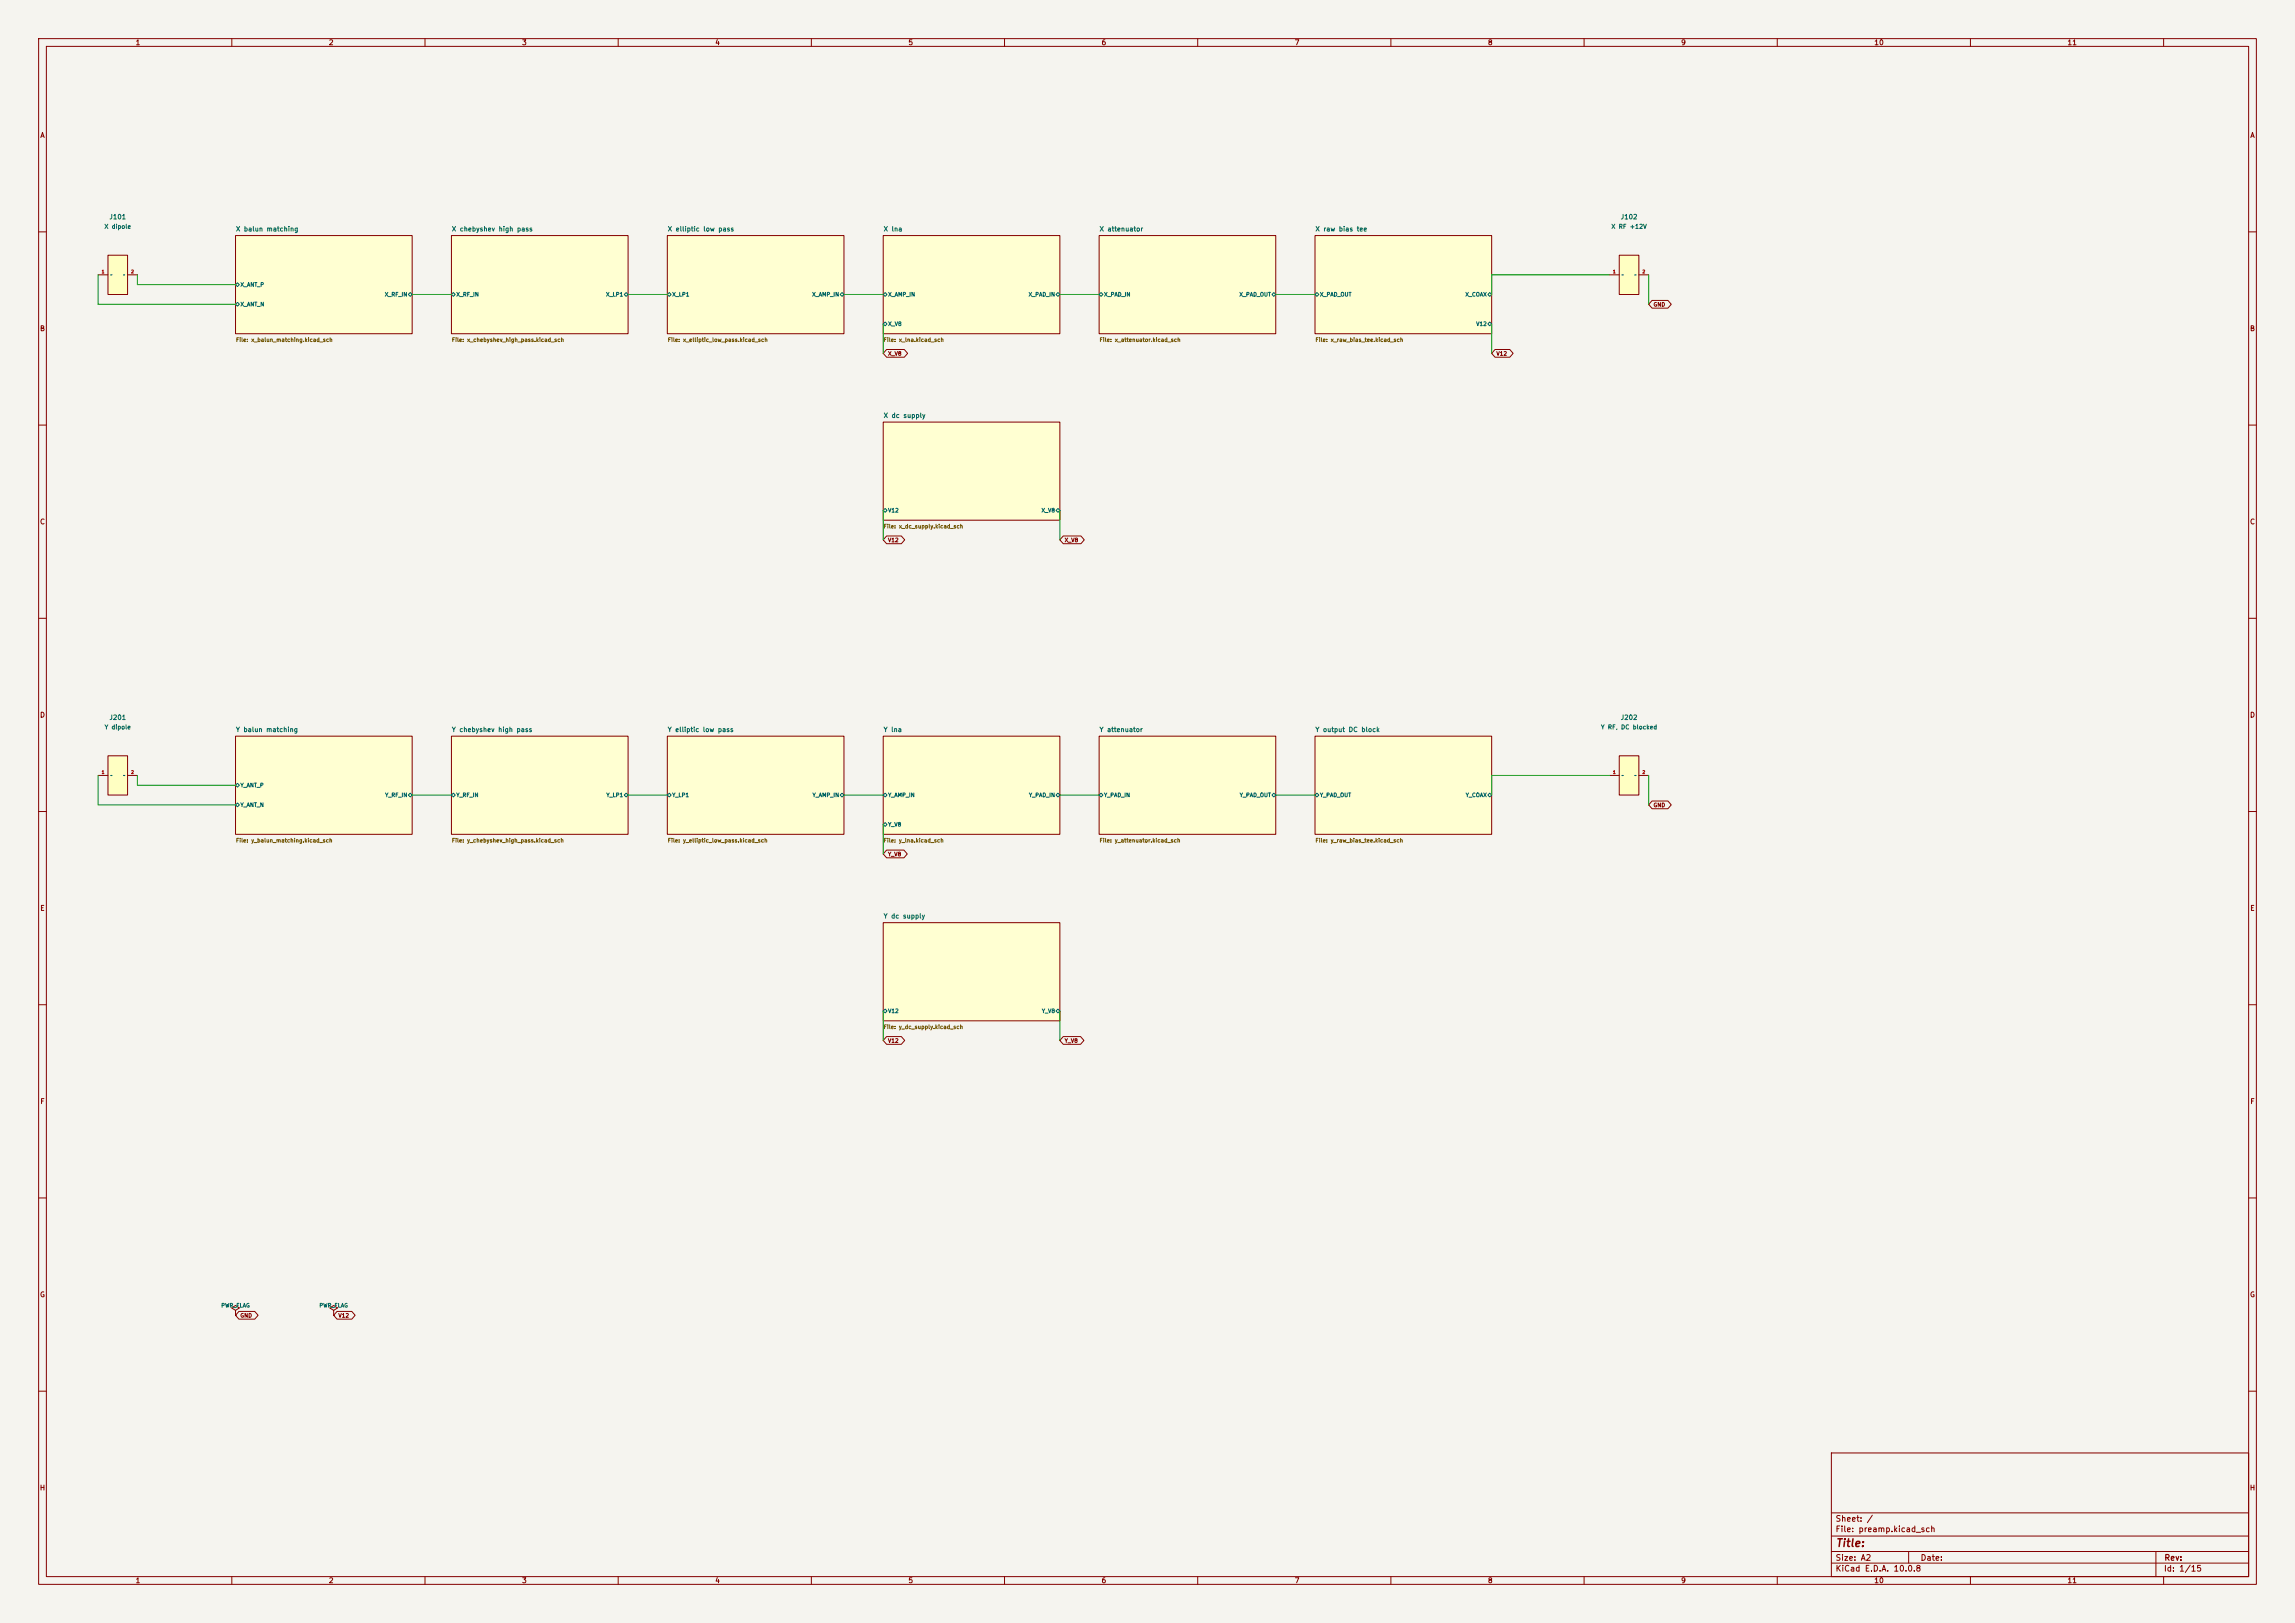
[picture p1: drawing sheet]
<svg xmlns="http://www.w3.org/2000/svg" width="594mm" height="420mm" viewBox="0 0 594 420" stroke-linecap="round" stroke-linejoin="round" font-family="sans-serif">
<defs><g id="words">
<text font-size="2" fill="#840000" x="475" y="400.8">Title:</text>
<g font-size="1.5" fill="#840000">
<text x="475" y="394.1">Sheet: /</text>
<text x="475" y="396.8">File: preamp.kicad_sch</text>
<text x="475" y="407">KiCad E.D.A. 10.0.8</text>
<text x="475" y="404.2">Size: A2</text>
<text x="497" y="404.2">Date:</text>
<text x="560" y="407">Id: 1/15</text>
<text x="560.1" y="404.2">Rev:</text>
</g>
<g font-size="1.3" fill="#840000">
<text x="35" y="12">1</text>
<text x="85" y="12">2</text>
<text x="135" y="12">3</text>
<text x="185" y="12">4</text>
<text x="235" y="12">5</text>
<text x="285" y="12">6</text>
<text x="335" y="12">7</text>
<text x="385" y="12">8</text>
<text x="435" y="12">9</text>
<text x="485" y="12">10</text>
<text x="535" y="12">11</text>
<text x="10.3" y="36">A</text>
<text x="582.3" y="36">A</text>
<text x="10.2" y="86">B</text>
<text x="582.2" y="86">B</text>
<text x="10.2" y="136">C</text>
<text x="582.2" y="136">C</text>
<text x="10.2" y="186">D</text>
<text x="582.2" y="186">D</text>
<text x="10.3" y="236">E</text>
<text x="582.3" y="236">E</text>
<text x="10.3" y="286">F</text>
<text x="582.3" y="286">F</text>
<text x="10.2" y="336">G</text>
<text x="582.2" y="336">G</text>
<text x="10.2" y="386">H</text>
<text x="582.2" y="386">H</text>
<text x="35" y="410">1</text>
<text x="85" y="410">2</text>
<text x="135" y="410">3</text>
<text x="185" y="410">4</text>
<text x="235" y="410">5</text>
<text x="285" y="410">6</text>
<text x="335" y="410">7</text>
<text x="385" y="410">8</text>
<text x="435" y="410">9</text>
<text x="485" y="410">10</text>
<text x="535" y="410">11</text>
</g>
<g font-size="1.2" fill="#006464">
<text x="28.2" y="57">J101</text>
<text x="419.3" y="57">J102</text>
<text x="60.9" y="60.2">X balun matching</text>
<text x="116.8" y="60.2">X chebyshev high pass</text>
<text x="172.7" y="60.2">X elliptic low pass</text>
<text x="228.6" y="60.2">X lna</text>
<text x="284.5" y="60.2">X attenuator</text>
<text x="340.3" y="60.2">X raw bias tee</text>
<text x="228.6" y="108.4">X dc supply</text>
<text x="28.2" y="186.6">J201</text>
<text x="60.9" y="189.7">Y balun matching</text>
<text x="116.8" y="189.7">Y chebyshev high pass</text>
<text x="172.7" y="189.7">Y elliptic low pass</text>
<text x="228.6" y="189.7">Y lna</text>
<text x="284.5" y="189.7">Y attenuator</text>
<text x="340.3" y="189.7">Y output DC block</text>
<text x="419.3" y="186.6">J202</text>
<text x="228.6" y="238">Y dc supply</text>
</g>
<g font-size="1.1" fill="#006464">
<text x="26.9" y="59.5">X dipole</text>
<text x="416.9" y="59.5">X RF +12V</text>
<text x="27" y="189">Y dipole</text>
<text x="414.2" y="189">Y RF, DC blocked</text>
</g>
<g font-size="1" fill="#006464">
<text x="62.1" y="74.4">X_ANT_P</text>
<text x="99.5" y="77">X_RF_IN</text>
<text x="118" y="77">X_RF_IN</text>
<text x="156.7" y="77">X_LP1</text>
<text x="173.9" y="77">X_LP1</text>
<text x="210.1" y="77">X_AMP_IN</text>
<text x="229.8" y="77">X_AMP_IN</text>
<text x="266.1" y="77">X_PAD_IN</text>
<text x="285.6" y="77">X_PAD_IN</text>
<text x="320.7" y="77">X_PAD_OUT</text>
<text x="341.5" y="77">X_PAD_OUT</text>
<text x="379.2" y="77">X_COAX</text>
<text x="62.1" y="79.5">X_ANT_N</text>
<text x="229.8" y="84.6">X_V8</text>
<text x="382" y="84.6">V12</text>
<text x="229.8" y="132.8">V12</text>
<text x="269.4" y="132.8">X_V8</text>
<text x="62.1" y="204">Y_ANT_P</text>
<text x="62.1" y="209">Y_ANT_N</text>
<text x="99.6" y="206.5">Y_RF_IN</text>
<text x="118" y="206.5">Y_RF_IN</text>
<text x="156.8" y="206.5">Y_LP1</text>
<text x="173.9" y="206.5">Y_LP1</text>
<text x="210.2" y="206.5">Y_AMP_IN</text>
<text x="229.8" y="206.5">Y_AMP_IN</text>
<text x="266.2" y="206.5">Y_PAD_IN</text>
<text x="285.6" y="206.5">Y_PAD_IN</text>
<text x="320.8" y="206.5">Y_PAD_OUT</text>
<text x="341.5" y="206.5">Y_PAD_OUT</text>
<text x="379.3" y="206.5">Y_COAX</text>
<text x="229.8" y="214.1">Y_V8</text>
<text x="229.8" y="262.4">V12</text>
<text x="269.5" y="262.4">Y_V8</text>
<text x="57.1" y="338.6">PWR_FLAG</text>
<text x="82.5" y="338.6">PWR_FLAG</text>
</g>
<g font-size="1" fill="#840000">
<text x="427.8" y="79.6">GND</text>
<text x="229.7" y="92.3">X_V8</text>
<text x="387.2" y="92.3">V12</text>
<text x="229.7" y="140.5">V12</text>
<text x="275.4" y="140.5">X_V8</text>
<text x="427.8" y="209.1">GND</text>
<text x="229.7" y="221.8">Y_V8</text>
<text x="229.7" y="270.1">V12</text>
<text x="275.4" y="270.1">Y_V8</text>
<text x="62.1" y="341.2">GND</text>
<text x="87.5" y="341.2">V12</text>
</g>
<g font-size="1" fill="#725600">
<text x="61" y="88.7">File: x_balun_matching.kicad_sch</text>
<text x="116.8" y="88.7">File: x_chebyshev_high_pass.kicad_sch</text>
<text x="172.7" y="88.7">File: x_elliptic_low_pass.kicad_sch</text>
<text x="228.6" y="88.7">File: x_lna.kicad_sch</text>
<text x="284.5" y="88.7">File: x_attenuator.kicad_sch</text>
<text x="340.4" y="88.7">File: x_raw_bias_tee.kicad_sch</text>
<text x="228.6" y="137">File: x_dc_supply.kicad_sch</text>
<text x="61" y="218.2">File: y_balun_matching.kicad_sch</text>
<text x="116.8" y="218.2">File: y_chebyshev_high_pass.kicad_sch</text>
<text x="172.7" y="218.2">File: y_elliptic_low_pass.kicad_sch</text>
<text x="228.6" y="218.2">File: y_lna.kicad_sch</text>
<text x="284.5" y="218.2">File: y_attenuator.kicad_sch</text>
<text x="340.4" y="218.2">File: y_raw_bias_tee.kicad_sch</text>
<text x="228.6" y="266.5">File: y_dc_supply.kicad_sch</text>
</g>
<g font-size=".8" fill="#a90000">
<text x="26.2" y="70.9">1</text>
<text x="33.8" y="70.9">2</text>
<text x="417.4" y="70.9">1</text>
<text x="425" y="70.9">2</text>
<text x="26.2" y="200.4">1</text>
<text x="33.8" y="200.4">2</text>
<text x="417.4" y="200.4">1</text>
<text x="425" y="200.4">2</text>
</g>
<g font-size=".8" fill="#006464">
<text x="28.5" y="71.7">~</text>
<text x="31.8" y="71.7">~</text>
<text x="419.6" y="71.7">~</text>
<text x="422.9" y="71.7">~</text>
<text x="28.5" y="201.3">~</text>
<text x="31.8" y="201.3">~</text>
<text x="419.6" y="201.3">~</text>
<text x="422.9" y="201.3">~</text>
</g>
</g></defs>
<path d="M0 0h594v420h-594z" fill="#f5f4ef" stroke="#f5f4ef" stroke-width=".26"/>
<g fill="none" stroke="#840000" stroke-width=".26">
<path d="M10 10h574v400h-574zM12 12h570v396h-570zM60 10v2M110 10v2M160 10v2M210 10v2M260 10v2M310 10v2M360 10v2M410 10v2M460 10v2M510 10v2"/>
<path d="M560 10v2M10 60h2M61 61h45.7v25.4h-45.7zM116.8 61h45.8v25.4h-45.8zM172.7 61h45.7v25.4h-45.7zM228.6 61h45.7v25.4h-45.7zM284.5 61h45.7v25.4h-45.7zM340.4 61h45.7v25.4h-45.7zM582 60h2M10 110h2M228.6 109.2h45.7v25.4h-45.7zM582 110h2"/>
<path d="M10 160h2M582 160h2M61 190.5h45.7v25.4h-45.7zM116.8 190.5h45.8v25.4h-45.8zM172.7 190.5h45.7v25.4h-45.7zM228.6 190.5h45.7v25.4h-45.7zM284.5 190.5h45.7v25.4h-45.7zM340.4 190.5h45.7v25.4h-45.7zM10 210h2M582 210h2M228.6 238.8h45.7v25.4h-45.7zM10 260h2"/>
<path d="M582 260h2M10 310h2M582 310h2M61 339.1l1-.6-1-.7-1.1 .7 1.1 .6v1.3M61 340.4h.1M10 360h2M474 376h108v32h-108zM582 360h2M474 397.5h108M474 391.5h108M60 408v2M110 408v2"/>
<path d="M160 408v2M210 408v2M260 408v2M310 408v2M360 408v2M410 408v2M460 408v2M474 404.5h108M474 401.5h108M494 401.5v3M510 408v2M558 401.5v6.5"/>
<path d="M560 408v2"/>
</g>
<g fill="#ffffd2" stroke="#ffffd2" stroke-width=".26">
<path d="M284.5 61h45.7v25.4h-45.7z"/>
<path d="M228.6 61h45.7v25.4h-45.7z"/>
<path d="M228.6 238.8h45.7v25.4h-45.7z"/>
<path d="M340.4 190.5h45.7v25.4h-45.7z"/>
<path d="M228.6 190.5h45.7v25.4h-45.7z"/>
<path d="M228.6 109.2h45.7v25.4h-45.7z"/>
<path d="M61 61h45.7v25.4h-45.7z"/>
<path d="M116.8 61h45.8v25.4h-45.8z"/>
<path d="M172.7 61h45.7v25.4h-45.7z"/>
<path d="M340.4 61h45.7v25.4h-45.7z"/>
<path d="M61 190.5h45.7v25.4h-45.7z"/>
<path d="M116.8 190.5h45.8v25.4h-45.8z"/>
<path d="M172.7 190.5h45.7v25.4h-45.7z"/>
<path d="M284.5 190.5h45.7v25.4h-45.7z"/>
</g>
<g fill="none" stroke="#006464" stroke-width=".26">
<path d="M61 78.7l.5-.5 .5 .5-.5 .5zM61 73.7l.5-.5 .5 .5-.5 .5zM105.7 76.2l.5-.5 .5 .5-.5 .5zM116.8 76.2l.5-.5 .5 .5-.5 .5zM161.6 76.2l.5-.5 .5 .5-.5 .5zM172.7 76.2l.5-.5 .5 .5-.5 .5zM217.4 76.2l.5-.5 .5 .5-.5 .5zM228.6 76.2l.5-.5 .5 .5-.5 .5zM273.3 76.2l.5-.5 .5 .5-.5 .5zM284.5 76.2l.5-.5 .5 .5-.5 .5zM329.2 76.2l.5-.5 .5 .5-.5 .5zM340.4 76.2l.5-.5 .5 .5-.5 .5z"/>
<path d="M385.1 76.2l.5-.5 .5 .5-.5 .5zM228.6 83.8l.5-.5 .5 .5-.5 .5zM385.1 83.8l.5-.5 .5 .5-.5 .5zM228.6 132.1l.5-.5 .5 .5-.5 .5zM273.3 132.1l.5-.5 .5 .5-.5 .5zM61.5 207.8l.5 .5-.5 .5-.5-.5zM61.5 202.7l.5 .5-.5 .5-.5-.5zM106.2 205.2l.5 .5-.5 .5-.5-.5zM116.8 205.7l.5-.5 .5 .5-.5 .5zM162.1 205.2l.5 .5-.5 .5-.5-.5zM172.7 205.7l.5-.5 .5 .5-.5 .5zM217.4 205.7l.5-.5 .5 .5-.5 .5z"/>
<path d="M228.6 205.7l.5-.5 .5 .5-.5 .5zM228.6 213.4l.5-.5 .5 .5-.5 .5zM273.3 205.7l.5-.5 .5 .5-.5 .5zM284.5 205.7l.5-.5 .5 .5-.5 .5zM329.2 205.7l.5-.5 .5 .5-.5 .5zM340.9 205.2l.5 .5-.5 .5-.5-.5zM385.1 205.7l.5-.5 .5 .5-.5 .5zM229.1 261.1l.5 .5-.5 .5-.5-.5zM273.3 261.6l.5-.5 .5 .5-.5 .5z"/>
</g>
<path d="M27.9 66h5.1v10.2h-5.1z" fill="#ffffc2"/>
<path d="M25.4 71.1h2.5M27.9 66h5.1v10.2h-5.1zM33 71.1h2.6" fill="none" stroke="#840000" stroke-width=".26"/>
<path d="M419.1 195.6h5.1v10.1h-5.1z" fill="#ffffc2"/>
<path d="M419.1 195.6h5.1v10.1h-5.1zM416.6 200.7h2.5M424.2 200.7h2.5" fill="none" stroke="#840000" stroke-width=".26"/>
<path d="M27.9 195.6h5.1v10.1h-5.1z" fill="#ffffc2"/>
<path d="M27.9 195.6h5.1v10.1h-5.1zM25.4 200.7h2.5M33 200.7h2.6" fill="none" stroke="#840000" stroke-width=".26"/>
<path d="M419.1 66h5.1v10.2h-5.1z" fill="#ffffc2"/>
<g fill="none" stroke="#840000" stroke-width=".26">
<path d="M416.6 71.1h2.5M419.1 66h5.1v10.2h-5.1zM424.2 71.1h2.5M427.6 77.7h4.1l.9 1-.9 1h-4.1l-.9-1zM229.5 90.4h4.5l.9 1-.9 1h-4.5l-.9-1zM387 90.4h3.8l.8 1-.8 1h-3.8l-.9-1zM229.5 138.7h3.8l.9 1-.9 1h-3.8l-.9-1zM275.2 138.7h4.6l.8 1-.8 1h-4.6l-.9-1zM229.5 220h4.5l.8 1-.8 1h-4.5l-.9-1zM427.6 207.3h4.1l.9 1-.9 1h-4.1l-.9-1zM229.5 268.2h3.8l.9 1-.9 1h-3.8l-.9-1zM275.2 268.2h4.5l.8 1-.8 1h-4.5l-.9-1z"/>
<path d="M61.8 339.4h4.1l.9 1-.9 1h-4.1l-.8-1zM86.4 339.1l1-.6-1-.7-1.1 .7 1.1 .6v1.3M87.2 339.4h3.8l.9 1-.9 1h-3.8l-.8-1zM86.4 340.4h.1"/>
</g>
<g fill="none" stroke="#009600" stroke-width=".26">
<path d="M25.4 71.1v7.6h35.6M35.6 71.1v2.6h25.4M106.7 76.2h10.1M162.6 76.2h10.1M218.4 76.2h10.2M274.3 76.2h10.2M330.2 76.2h10.2M416.6 71.1h-30.5v5.1M426.7 71.1v7.6M228.6 83.8v7.6M386.1 83.8v7.6M228.6 132.1v7.6"/>
<path d="M274.3 132.1v7.6M25.4 200.7v7.6h35.6M35.6 200.7v2.5h25.4M106.7 205.7h10.1M162.6 205.7h10.1M218.4 205.7h10.2M228.6 213.4v7.6M274.3 205.7h10.2M330.2 205.7h10.2M416.6 200.7h-30.5v5M426.7 200.7v7.6M228.6 261.6v7.6"/>
<path d="M274.3 261.6v7.6"/>
</g>
<use href="#words"/>
</svg>
